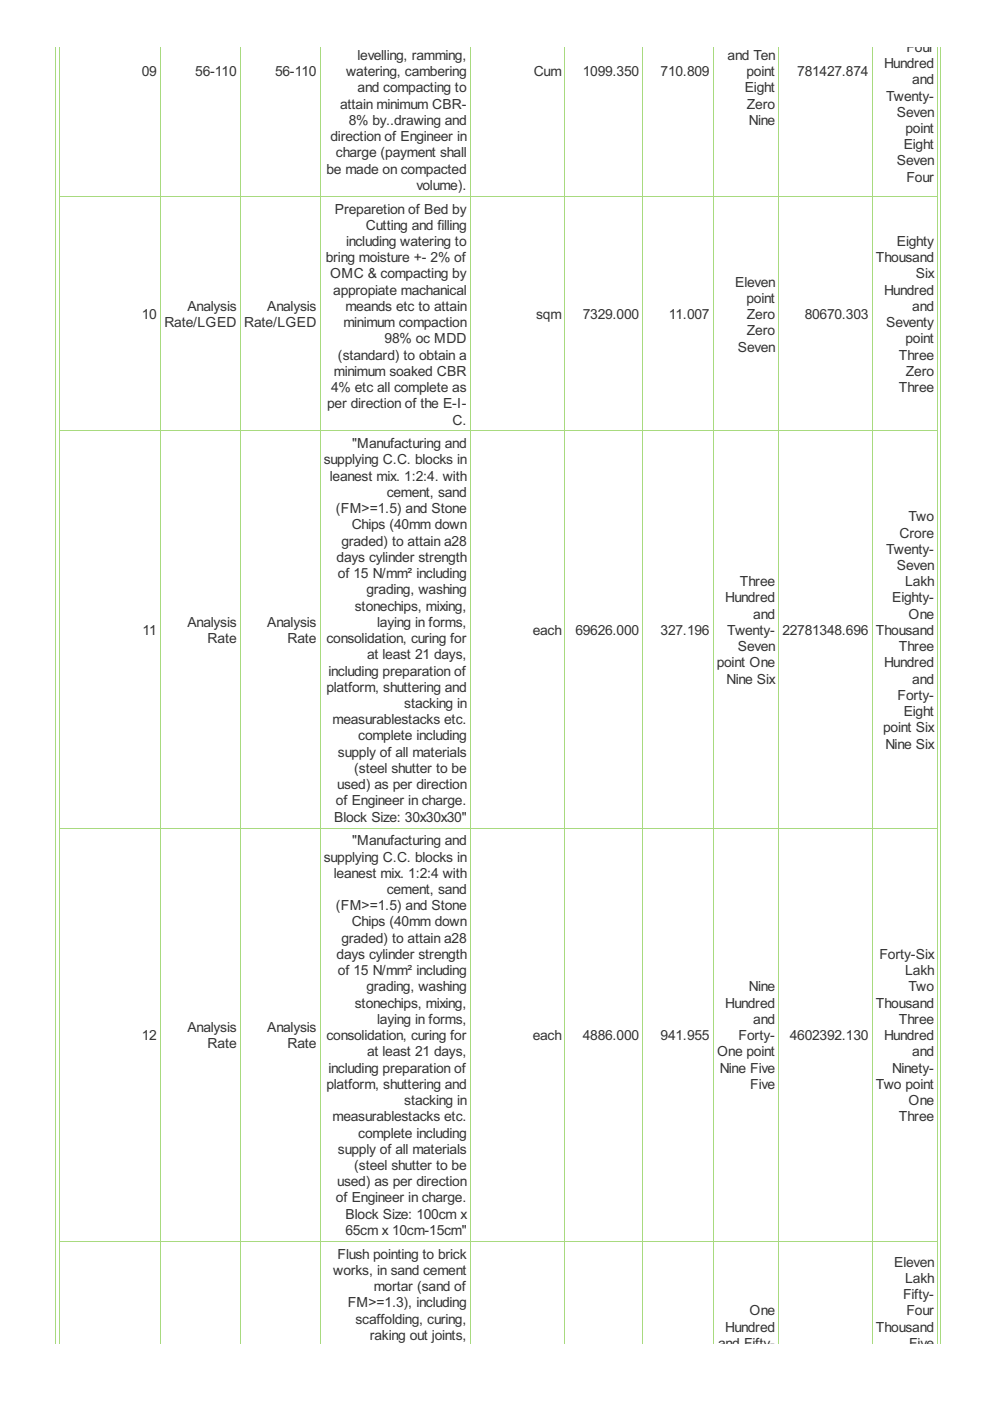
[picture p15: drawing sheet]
<svg xmlns="http://www.w3.org/2000/svg" width="210mm" height="297mm" viewBox="0 0 210 297" stroke-linecap="round" stroke-linejoin="round" font-family="sans-serif">
<defs><g id="words">
<g font-size="3.3" fill="#333">
<text x="192.2" y="11">Four</text>
<text x="30.1" y="16.2">09</text>
<text x="41.4" y="16.2">56-110</text>
<text x="58.3" y="16.2">56-110</text>
<text x="73.4" y="16.2">watering, cambering</text>
<text x="75.8" y="12.7">levelling, ramming,</text>
<text x="113.2" y="16.2">Cum</text>
<text x="123.6" y="16.2">1099.350</text>
<text x="140.1" y="16.2">710.809</text>
<text x="154.3" y="12.7">and Ten</text>
<text x="158.3" y="16.2">point</text>
<text x="169" y="16.2">781427.874</text>
<text x="187.4" y="14.4">Hundred</text>
<text x="193.4" y="17.9">and</text>
<text x="72.1" y="23">attain minimum CBR-</text>
<text x="75.8" y="19.6">and compacting to</text>
<text x="157.9" y="19.6">Eight</text>
<text x="158.3" y="23">Zero</text>
<text x="187.9" y="21.3">Twenty-</text>
<text x="70.1" y="29.9">direction of Engineer in</text>
<text x="74" y="26.5">8% by..drawing and</text>
<text x="158.8" y="26.5">Nine</text>
<text x="190.2" y="24.8">Seven</text>
<text x="192" y="28.2">point</text>
<text x="71.2" y="33.4">charge (payment shall</text>
<text x="190.2" y="35.1">Seven</text>
<text x="191.6" y="31.6">Eight</text>
<text x="69.2" y="36.8">be made on compacted</text>
<text x="88.3" y="40.3">volume).</text>
<text x="192.2" y="38.5">Four</text>
<text x="71" y="45.3">Preparetion of Bed by</text>
<text x="73.4" y="52.2">including watering to</text>
<text x="77.6" y="48.7">Cutting and filling</text>
<text x="190.2" y="52.2">Eighty</text>
<text x="69.1" y="55.6">bring moisture +- 2% of</text>
<text x="70" y="59">OMC &amp; compacting by</text>
<text x="185.7" y="55.6">Thousand</text>
<text x="194.2" y="59">Six</text>
<text x="39.7" y="65.9">Analysis</text>
<text x="56.6" y="65.9">Analysis</text>
<text x="70.7" y="62.5">appropiate machanical</text>
<text x="73.2" y="65.9">meands etc to attain</text>
<text x="155.9" y="60.8">Eleven</text>
<text x="158.3" y="64.2">point</text>
<text x="187.4" y="62.5">Hundred</text>
<text x="193.4" y="65.9">and</text>
<text x="30.1" y="67.6">10</text>
<text x="34.9" y="69.4">Rate/LGED</text>
<text x="51.8" y="69.4">Rate/LGED</text>
<text x="72.8" y="69.4">minimum compaction</text>
<text x="113.7" y="67.6">sqm</text>
<text x="123.6" y="67.6">7329.000</text>
<text x="141.8" y="67.6">11.007</text>
<text x="158.3" y="67.6">Zero</text>
<text x="158.3" y="71.1">Zero</text>
<text x="170.6" y="67.6">80670.303</text>
<text x="187.9" y="69.4">Seventy</text>
<text x="71.7" y="76.2">(standard) to obtain a</text>
<text x="81.6" y="72.8">98% oc MDD</text>
<text x="156.5" y="74.5">Seven</text>
<text x="190.6" y="76.2">Three</text>
<text x="192" y="72.8">point</text>
<text x="70.2" y="83.1">4% etc all complete as</text>
<text x="70.8" y="79.7">minimum soaked CBR</text>
<text x="190.6" y="83.1">Three</text>
<text x="192" y="79.7">Zero</text>
<text x="69.4" y="86.6">per direction of the E-I-</text>
<text x="74.7" y="95">&quot;Manufacturing and</text>
<text x="95.9" y="90">C.</text>
<text x="68.6" y="98.5">supplying C.C. blocks in</text>
<text x="69.9" y="101.9">leanest mix. 1:2:4. with</text>
<text x="82" y="105.4">cement, sand</text>
<text x="71.2" y="108.8">(FM&gt;=1.5) and Stone</text>
<text x="74.6" y="112.2">Chips (40mm down</text>
<text x="190.7" y="114">Crore</text>
<text x="192.6" y="110.5">Two</text>
<text x="71.4" y="119.1">days cylinder strength</text>
<text x="72.4" y="115.7">graded) to attain a28</text>
<text x="187.9" y="117.4">Twenty-</text>
<text x="71.7" y="122.6">of 15 N/mm² including</text>
<text x="156.9" y="124.3">Three</text>
<text x="190.2" y="120.9">Seven</text>
<text x="191.9" y="124.3">Lakh</text>
<text x="75.2" y="129.5">stonechips, mixing,</text>
<text x="77.7" y="126">grading, washing</text>
<text x="153.7" y="127.7">Hundred</text>
<text x="159.7" y="131.2">and</text>
<text x="189.2" y="127.7">Eighty-</text>
<text x="192.6" y="131.2">One</text>
<text x="30.2" y="134.6">11</text>
<text x="39.7" y="132.9">Analysis</text>
<text x="44" y="136.3">Rate</text>
<text x="56.6" y="132.9">Analysis</text>
<text x="61" y="136.3">Rate</text>
<text x="69.2" y="136.3">consolidation, curing for</text>
<text x="80" y="132.9">laying in forms,</text>
<text x="113" y="134.6">each</text>
<text x="122" y="134.6">69626.000</text>
<text x="140.1" y="134.6">327.196</text>
<text x="154.2" y="134.6">Twenty-</text>
<text x="165.9" y="134.6">22781348.696</text>
<text x="185.7" y="134.6">Thousand</text>
<text x="69.7" y="143.2">including preparation of</text>
<text x="77.8" y="139.8">at least 21 days,</text>
<text x="152" y="141.5">point One</text>
<text x="156.5" y="138.1">Seven</text>
<text x="187.4" y="141.5">Hundred</text>
<text x="190.6" y="138.1">Three</text>
<text x="69.2" y="146.7">platform, shuttering and</text>
<text x="154" y="144.9">Nine Six</text>
<text x="190.3" y="148.4">Forty-</text>
<text x="193.4" y="144.9">and</text>
<text x="70.5" y="153.5">measurablestacks etc.</text>
<text x="85.7" y="150.1">stacking in</text>
<text x="187.3" y="155.3">point Six</text>
<text x="191.6" y="151.8">Eight</text>
<text x="71.7" y="160.4">supply of all materials</text>
<text x="76" y="157">complete including</text>
<text x="187.7" y="158.7">Nine Six</text>
<text x="71.5" y="167.3">used) as per direction</text>
<text x="75.1" y="163.9">(steel shutter to be</text>
<text x="71.2" y="170.8">of Engineer in charge.</text>
<text x="70.8" y="174.2">Block Size: 30x30x30&quot;</text>
<text x="74.7" y="179.2">&quot;Manufacturing and</text>
<text x="68.6" y="182.7">supplying C.C. blocks in</text>
<text x="70.8" y="186.1">leanest mix. 1:2:4 with</text>
<text x="82" y="189.5">cement, sand</text>
<text x="71.2" y="193">(FM&gt;=1.5) and Stone</text>
<text x="74.6" y="196.4">Chips (40mm down</text>
<text x="71.4" y="203.3">days cylinder strength</text>
<text x="72.4" y="199.9">graded) to attain a28</text>
<text x="186.4" y="203.3">Forty-Six</text>
<text x="71.7" y="206.8">of 15 N/mm² including</text>
<text x="191.9" y="206.8">Lakh</text>
<text x="75.2" y="213.6">stonechips, mixing,</text>
<text x="77.7" y="210.2">grading, washing</text>
<text x="153.7" y="213.6">Hundred</text>
<text x="158.8" y="210.2">Nine</text>
<text x="185.7" y="213.6">Thousand</text>
<text x="192.6" y="210.2">Two</text>
<text x="30.1" y="220.5">12</text>
<text x="39.7" y="218.8">Analysis</text>
<text x="56.6" y="218.8">Analysis</text>
<text x="69.2" y="220.5">consolidation, curing for</text>
<text x="80" y="217.1">laying in forms,</text>
<text x="113" y="220.5">each</text>
<text x="123.6" y="220.5">4886.000</text>
<text x="140.1" y="220.5">941.955</text>
<text x="156.6" y="220.5">Forty-</text>
<text x="159.7" y="217.1">and</text>
<text x="167.5" y="220.5">4602392.130</text>
<text x="187.4" y="220.5">Hundred</text>
<text x="190.6" y="217.1">Three</text>
<text x="44" y="222.2">Rate</text>
<text x="61" y="222.2">Rate</text>
<text x="69.7" y="227.4">including preparation of</text>
<text x="77.8" y="224">at least 21 days,</text>
<text x="152" y="224">One point</text>
<text x="152.6" y="227.4">Nine Five</text>
<text x="189.2" y="227.4">Ninety-</text>
<text x="193.4" y="224">and</text>
<text x="69.2" y="230.8">platform, shuttering and</text>
<text x="159" y="230.8">Five</text>
<text x="185.7" y="230.8">Two point</text>
<text x="70.5" y="237.7">measurablestacks etc.</text>
<text x="85.7" y="234.3">stacking in</text>
<text x="190.6" y="237.7">Three</text>
<text x="192.6" y="234.3">One</text>
<text x="71.7" y="244.6">supply of all materials</text>
<text x="76" y="241.2">complete including</text>
<text x="71.5" y="251.5">used) as per direction</text>
<text x="75.1" y="248.1">(steel shutter to be</text>
<text x="71.2" y="254.9">of Engineer in charge.</text>
<text x="73.2" y="261.8">65cm x 10cm-15cm&quot;</text>
<text x="73.3" y="258.4">Block Size: 100cm x</text>
<text x="71.6" y="266.8">Flush pointing to brick</text>
<text x="189.6" y="268.6">Eleven</text>
<text x="70.7" y="270.3">works, in sand cement</text>
<text x="79.3" y="273.7">mortar (sand of</text>
<text x="191.5" y="275.5">Fifty-</text>
<text x="191.9" y="272">Lakh</text>
<text x="73.7" y="277.2">FM&gt;=1.3), including</text>
<text x="75.4" y="280.6">scaffolding, curing,</text>
<text x="158.9" y="278.9">One</text>
<text x="192.2" y="278.9">Four</text>
<text x="78.4" y="284.1">raking out joints,</text>
<text x="152.3" y="285.8">and Fifty-</text>
<text x="153.7" y="282.3">Hundred</text>
<text x="185.7" y="282.3">Thousand</text>
<text x="192.8" y="285.8">Five</text>
</g>
</g></defs>
<g fill="none" stroke="#a8da7f" stroke-width=".21">
<path d="M11.8 9.9v274.9M12.6 9.9v274.9M34 9.9v274.9M50.9 9.9v274.9M67.9 9.9v274.9M99.7 9.9v274.9M119.8 9.9v274.9M136.3 9.9v274.9M151.2 9.9v274.9M165.1 9.9v274.9M184.9 9.9v274.9M198.8 9.9v274.9"/>
<path d="M199.5 9.9v274.9M12.6 41.6h186.3M12.6 91.4h186.3M12.6 175.6h186.3M12.6 263.2h186.3"/>
</g>
<use href="#words"/>
</svg>
